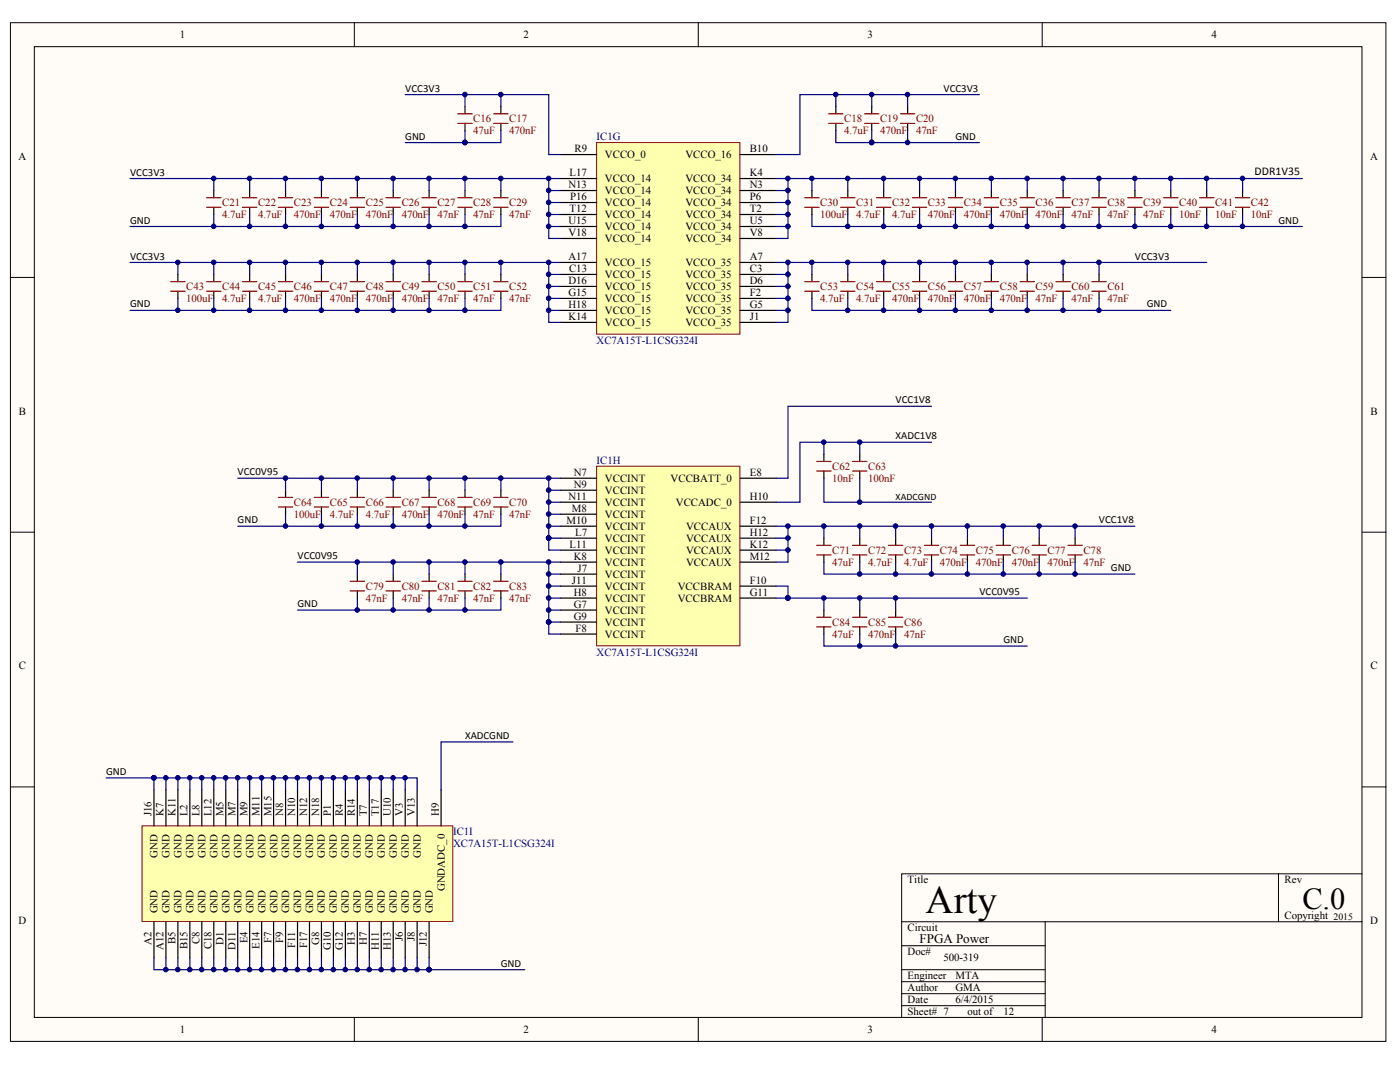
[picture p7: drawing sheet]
<svg xmlns="http://www.w3.org/2000/svg" width="267mm" height="203mm" viewBox="0 0 267 203" stroke-linecap="round" stroke-linejoin="round" font-family="sans-serif">
<defs><g id="words">
<text font-size="7.4" x="176.6" y="174.1">Arty</text>
<text font-size="5.8" x="248.4" y="173.3">C.0</text>
<text font-size="2.5" x="175.4" y="179.8">FPGA Power</text>
<text font-size="2.2" x="239.3" y="33.4">DDR1V35</text>
<g font-size="2.1">
<text x="34.3" y="7.3">1</text>
<text x="99.9" y="7.3">2</text>
<text x="165.5" y="7.3">3</text>
<text x="231.1" y="7.3">4</text>
<text x="77.3" y="17.5">VCC3V3</text>
<text x="180" y="17.5">VCC3V3</text>
<text x="77.3" y="26.6">GND</text>
<text x="109.6" y="29">R9</text>
<text x="143" y="29">B10</text>
<text x="182.3" y="26.6">GND</text>
<text x="3.5" y="30.4">A</text>
<text x="24.8" y="33.5">VCC3V3</text>
<text x="108.4" y="35.9">N13</text>
<text x="108.6" y="33.6">L17</text>
<text x="115.4" y="30.2">VCCO_0</text>
<text x="115.4" y="34.7">VCCO_14</text>
<text x="130.8" y="30.2">VCCO_16</text>
<text x="130.8" y="34.7">VCCO_34</text>
<text x="143" y="33.6">K4</text>
<text x="143" y="35.9">N3</text>
<text x="261.4" y="30.4">A</text>
<text x="108.6" y="40.4">T12</text>
<text x="108.8" y="38.2">P16</text>
<text x="115.4" y="37">VCCO_14</text>
<text x="115.4" y="39.3">VCCO_14</text>
<text x="115.4" y="41.6">VCCO_14</text>
<text x="130.8" y="37">VCCO_34</text>
<text x="130.8" y="39.3">VCCO_34</text>
<text x="130.8" y="41.6">VCCO_34</text>
<text x="143" y="38.2">P6</text>
<text x="143" y="40.4">T2</text>
<text x="24.8" y="42.6">GND</text>
<text x="108.4" y="42.7">U15</text>
<text x="108.4" y="45">V18</text>
<text x="115.4" y="43.9">VCCO_14</text>
<text x="115.4" y="46.1">VCCO_14</text>
<text x="130.8" y="43.9">VCCO_34</text>
<text x="130.8" y="46.1">VCCO_34</text>
<text x="143" y="42.7">U5</text>
<text x="143" y="45">V8</text>
<text x="243.9" y="42.6">GND</text>
<text x="24.8" y="49.5">VCC3V3</text>
<text x="108.4" y="49.6">A17</text>
<text x="108.6" y="51.8">C13</text>
<text x="115.4" y="50.7">VCCO_15</text>
<text x="115.4" y="53">VCCO_15</text>
<text x="130.8" y="50.7">VCCO_35</text>
<text x="130.8" y="53">VCCO_35</text>
<text x="143" y="49.6">A7</text>
<text x="143" y="51.8">C3</text>
<text x="216.5" y="49.5">VCC3V3</text>
<text x="24.8" y="58.6">GND</text>
<text x="108.4" y="54.1">D16</text>
<text x="108.4" y="56.5">G15</text>
<text x="108.4" y="58.7">H18</text>
<text x="115.4" y="55.3">VCCO_15</text>
<text x="115.4" y="57.6">VCCO_15</text>
<text x="115.4" y="59.9">VCCO_15</text>
<text x="130.8" y="55.3">VCCO_35</text>
<text x="130.8" y="57.6">VCCO_35</text>
<text x="130.8" y="59.9">VCCO_35</text>
<text x="143" y="54.1">D6</text>
<text x="143" y="56.5">F2</text>
<text x="143" y="58.7">G5</text>
<text x="218.8" y="58.6">GND</text>
<text x="108.4" y="61">K14</text>
<text x="115.4" y="62.2">VCCO_15</text>
<text x="130.8" y="62.2">VCCO_35</text>
<text x="143" y="61">J1</text>
<text x="170.8" y="76.9">VCC1V8</text>
<text x="3.6" y="79">B</text>
<text x="170.8" y="83.8">XADC1V8</text>
<text x="261.4" y="79">B</text>
<text x="45.3" y="90.6">VCC0V95</text>
<text x="108.4" y="95.3">N11</text>
<text x="109.4" y="93">N9</text>
<text x="109.4" y="90.7">N7</text>
<text x="115.4" y="94.1">VCCINT</text>
<text x="115.4" y="91.9">VCCINT</text>
<text x="127.9" y="91.9">VCCBATT_0</text>
<text x="143" y="95.3">H10</text>
<text x="143" y="90.7">E8</text>
<text x="45.3" y="99.8">GND</text>
<text x="108.1" y="99.8">M10</text>
<text x="109.1" y="97.6">M8</text>
<text x="115.4" y="101">VCCINT</text>
<text x="115.4" y="98.7">VCCINT</text>
<text x="115.4" y="96.4">VCCINT</text>
<text x="128.9" y="96.4">VCCADC_0</text>
<text x="130.9" y="101">VCCAUX</text>
<text x="143" y="99.8">F12</text>
<text x="209.6" y="99.8">VCC1V8</text>
<text x="56.8" y="106.6">VCC0V95</text>
<text x="108.6" y="104.4">L11</text>
<text x="109.4" y="106.7">K8</text>
<text x="109.7" y="102.1">L7</text>
<text x="115.4" y="107.8">VCCINT</text>
<text x="115.4" y="105.6">VCCINT</text>
<text x="115.4" y="103.3">VCCINT</text>
<text x="130.9" y="103.3">VCCAUX</text>
<text x="130.9" y="105.6">VCCAUX</text>
<text x="130.9" y="107.8">VCCAUX</text>
<text x="143" y="102.1">H12</text>
<text x="143" y="104.4">K12</text>
<text x="143" y="106.7">M12</text>
<text x="109.1" y="111.3">J11</text>
<text x="109.4" y="113.6">H8</text>
<text x="110.2" y="109">J7</text>
<text x="115.4" y="112.4">VCCINT</text>
<text x="115.4" y="110.1">VCCINT</text>
<text x="129.3" y="112.4">VCCBRAM</text>
<text x="143" y="111.3">F10</text>
<text x="143" y="113.6">G11</text>
<text x="186.8" y="113.5">VCC0V95</text>
<text x="211.9" y="108.9">GND</text>
<text x="56.8" y="115.7">GND</text>
<text x="109.4" y="118.1">G9</text>
<text x="109.4" y="115.9">G7</text>
<text x="115.4" y="119.3">VCCINT</text>
<text x="115.4" y="117">VCCINT</text>
<text x="115.4" y="114.7">VCCINT</text>
<text x="129.3" y="114.7">VCCBRAM</text>
<text x="109.8" y="120.4">F8</text>
<text x="115.4" y="121.6">VCCINT</text>
<text x="191.4" y="122.6">GND</text>
<text x="3.6" y="127.6">C</text>
<text x="261.4" y="127.6">C</text>
<text x="88.7" y="140.9">XADCGND</text>
<text x="20.3" y="147.7">GND</text>
<text x="28.9" y="155.6" transform="rotate(-90 28.9 155.6)">J16</text>
<text x="31.2" y="155.6" transform="rotate(-90 31.2 155.6)">K7</text>
<text x="33.5" y="155.6" transform="rotate(-90 33.5 155.6)">K11</text>
<text x="35.8" y="155.6" transform="rotate(-90 35.8 155.6)">L2</text>
<text x="38.1" y="155.6" transform="rotate(-90 38.1 155.6)">L8</text>
<text x="40.3" y="155.6" transform="rotate(-90 40.3 155.6)">L12</text>
<text x="42.6" y="155.6" transform="rotate(-90 42.6 155.6)">M5</text>
<text x="44.9" y="155.6" transform="rotate(-90 44.9 155.6)">M7</text>
<text x="47.2" y="155.6" transform="rotate(-90 47.2 155.6)">M9</text>
<text x="49.5" y="155.6" transform="rotate(-90 49.5 155.6)">M11</text>
<text x="51.8" y="155.6" transform="rotate(-90 51.8 155.6)">M15</text>
<text x="54" y="155.6" transform="rotate(-90 54 155.6)">N8</text>
<text x="56.3" y="155.6" transform="rotate(-90 56.3 155.6)">N10</text>
<text x="58.6" y="155.6" transform="rotate(-90 58.6 155.6)">N12</text>
<text x="60.9" y="155.6" transform="rotate(-90 60.9 155.6)">N18</text>
<text x="63.1" y="155.6" transform="rotate(-90 63.1 155.6)">P1</text>
<text x="65.4" y="155.6" transform="rotate(-90 65.4 155.6)">R4</text>
<text x="67.7" y="155.6" transform="rotate(-90 67.7 155.6)">R14</text>
<text x="70" y="155.6" transform="rotate(-90 70 155.6)">T7</text>
<text x="72.3" y="155.6" transform="rotate(-90 72.3 155.6)">T17</text>
<text x="74.6" y="155.6" transform="rotate(-90 74.6 155.6)">U10</text>
<text x="76.8" y="155.6" transform="rotate(-90 76.8 155.6)">V3</text>
<text x="79.1" y="155.6" transform="rotate(-90 79.1 155.6)">V13</text>
<text x="83.7" y="155.6" transform="rotate(-90 83.7 155.6)">H9</text>
<text x="30.1" y="163.5" transform="rotate(-90 30.1 163.5)">GND</text>
<text x="32.4" y="163.5" transform="rotate(-90 32.4 163.5)">GND</text>
<text x="34.6" y="163.5" transform="rotate(-90 34.6 163.5)">GND</text>
<text x="36.9" y="163.5" transform="rotate(-90 36.9 163.5)">GND</text>
<text x="39.2" y="163.5" transform="rotate(-90 39.2 163.5)">GND</text>
<text x="41.5" y="163.5" transform="rotate(-90 41.5 163.5)">GND</text>
<text x="43.8" y="163.5" transform="rotate(-90 43.8 163.5)">GND</text>
<text x="46.1" y="163.5" transform="rotate(-90 46.1 163.5)">GND</text>
<text x="48.3" y="163.5" transform="rotate(-90 48.3 163.5)">GND</text>
<text x="50.6" y="163.5" transform="rotate(-90 50.6 163.5)">GND</text>
<text x="52.9" y="163.5" transform="rotate(-90 52.9 163.5)">GND</text>
<text x="55.2" y="163.5" transform="rotate(-90 55.2 163.5)">GND</text>
<text x="57.4" y="163.5" transform="rotate(-90 57.4 163.5)">GND</text>
<text x="59.7" y="163.5" transform="rotate(-90 59.7 163.5)">GND</text>
<text x="62" y="163.5" transform="rotate(-90 62 163.5)">GND</text>
<text x="64.3" y="163.5" transform="rotate(-90 64.3 163.5)">GND</text>
<text x="66.6" y="163.5" transform="rotate(-90 66.6 163.5)">GND</text>
<text x="68.8" y="163.5" transform="rotate(-90 68.8 163.5)">GND</text>
<text x="71.1" y="163.5" transform="rotate(-90 71.1 163.5)">GND</text>
<text x="73.4" y="163.5" transform="rotate(-90 73.4 163.5)">GND</text>
<text x="75.7" y="163.5" transform="rotate(-90 75.7 163.5)">GND</text>
<text x="78" y="163.5" transform="rotate(-90 78 163.5)">GND</text>
<text x="80.3" y="163.5" transform="rotate(-90 80.3 163.5)">GND</text>
<text x="84.8" y="169.9" transform="rotate(-90 84.8 169.9)">GNDADC_0</text>
<text x="173.1" y="168.4">Title</text>
<text x="245" y="168.4">Rev</text>
<text x="3.5" y="176.1">D</text>
<text x="30.1" y="174.1" transform="rotate(-90 30.1 174.1)">GND</text>
<text x="32.4" y="174.1" transform="rotate(-90 32.4 174.1)">GND</text>
<text x="33.5" y="179.9" transform="rotate(-90 33.5 179.9)">B5</text>
<text x="34.6" y="174.1" transform="rotate(-90 34.6 174.1)">GND</text>
<text x="36.9" y="174.1" transform="rotate(-90 36.9 174.1)">GND</text>
<text x="38.1" y="179.9" transform="rotate(-90 38.1 179.9)">C8</text>
<text x="39.2" y="174.1" transform="rotate(-90 39.2 174.1)">GND</text>
<text x="41.5" y="174.1" transform="rotate(-90 41.5 174.1)">GND</text>
<text x="43.8" y="174.1" transform="rotate(-90 43.8 174.1)">GND</text>
<text x="46.1" y="174.1" transform="rotate(-90 46.1 174.1)">GND</text>
<text x="47.2" y="179.8" transform="rotate(-90 47.2 179.8)">E4</text>
<text x="48.3" y="174.1" transform="rotate(-90 48.3 174.1)">GND</text>
<text x="50.6" y="174.1" transform="rotate(-90 50.6 174.1)">GND</text>
<text x="51.8" y="179.7" transform="rotate(-90 51.8 179.7)">F7</text>
<text x="52.9" y="174.1" transform="rotate(-90 52.9 174.1)">GND</text>
<text x="54" y="179.7" transform="rotate(-90 54 179.7)">F9</text>
<text x="55.2" y="174.1" transform="rotate(-90 55.2 174.1)">GND</text>
<text x="57.4" y="174.1" transform="rotate(-90 57.4 174.1)">GND</text>
<text x="59.7" y="174.1" transform="rotate(-90 59.7 174.1)">GND</text>
<text x="62" y="174.1" transform="rotate(-90 62 174.1)">GND</text>
<text x="64.3" y="174.1" transform="rotate(-90 64.3 174.1)">GND</text>
<text x="66.6" y="174.1" transform="rotate(-90 66.6 174.1)">GND</text>
<text x="68.8" y="174.1" transform="rotate(-90 68.8 174.1)">GND</text>
<text x="71.1" y="174.1" transform="rotate(-90 71.1 174.1)">GND</text>
<text x="73.4" y="174.1" transform="rotate(-90 73.4 174.1)">GND</text>
<text x="75.7" y="174.1" transform="rotate(-90 75.7 174.1)">GND</text>
<text x="76.8" y="179.4" transform="rotate(-90 76.8 179.4)">J6</text>
<text x="78" y="174.1" transform="rotate(-90 78 174.1)">GND</text>
<text x="79.1" y="179.4" transform="rotate(-90 79.1 179.4)">J8</text>
<text x="80.3" y="174.1" transform="rotate(-90 80.3 174.1)">GND</text>
<text x="82.5" y="174.1" transform="rotate(-90 82.5 174.1)">GND</text>
<text x="173.1" y="177.6">Circuit</text>
<text x="245" y="175.3">Copyright 2015</text>
<text x="261.4" y="176.1">D</text>
<text x="28.9" y="180" transform="rotate(-90 28.9 180)">A2</text>
<text x="31.2" y="181.1" transform="rotate(-90 31.2 181.1)">A12</text>
<text x="35.8" y="181" transform="rotate(-90 35.8 181)">B15</text>
<text x="40.3" y="181" transform="rotate(-90 40.3 181)">C18</text>
<text x="42.6" y="180" transform="rotate(-90 42.6 180)">D1</text>
<text x="44.9" y="181.1" transform="rotate(-90 44.9 181.1)">D11</text>
<text x="49.5" y="180.9" transform="rotate(-90 49.5 180.9)">E14</text>
<text x="56.3" y="180.7" transform="rotate(-90 56.3 180.7)">F11</text>
<text x="58.6" y="180.7" transform="rotate(-90 58.6 180.7)">F17</text>
<text x="60.9" y="180" transform="rotate(-90 60.9 180)">G8</text>
<text x="63.1" y="181.1" transform="rotate(-90 63.1 181.1)">G10</text>
<text x="65.4" y="181.1" transform="rotate(-90 65.4 181.1)">G12</text>
<text x="67.7" y="180" transform="rotate(-90 67.7 180)">H3</text>
<text x="70" y="180" transform="rotate(-90 70 180)">H7</text>
<text x="72.3" y="181.1" transform="rotate(-90 72.3 181.1)">H11</text>
<text x="74.6" y="181.1" transform="rotate(-90 74.6 181.1)">H13</text>
<text x="81.4" y="180.4" transform="rotate(-90 81.4 180.4)">J12</text>
<text x="95.5" y="184.3">GND</text>
<text x="173.1" y="182.1">Doc#</text>
<text x="180" y="183.3">500-319</text>
<text x="173.1" y="186.7">Engineer</text>
<text x="173.1" y="189">Author</text>
<text x="173.1" y="191.2">Date</text>
<text x="182.3" y="189">GMA</text>
<text x="182.3" y="186.7">MTA</text>
<text x="182.3" y="191.2">6/4/2015</text>
<text x="34.3" y="197">1</text>
<text x="99.9" y="197">2</text>
<text x="165.5" y="197">3</text>
<text x="173.1" y="193.5">Sheet# 7</text>
<text x="184.5" y="193.5">out of</text>
<text x="191.4" y="193.5">12</text>
<text x="231.1" y="197">4</text>
</g>
<g font-size="2.1" fill="#800000">
<text x="90.3" y="23.3">C16</text>
<text x="97.1" y="23.3">C17</text>
<text x="161" y="23.3">C18</text>
<text x="167.9" y="23.3">C19</text>
<text x="174.7" y="23.3">C20</text>
<text x="90.3" y="25.6">47uF</text>
<text x="97.1" y="25.6">470nF</text>
<text x="161" y="25.6">4.7uF</text>
<text x="167.9" y="25.6">470nF</text>
<text x="174.7" y="25.6">47nF</text>
<text x="42.4" y="41.6">4.7uF</text>
<text x="42.4" y="39.3">C21</text>
<text x="49.2" y="41.6">4.7uF</text>
<text x="49.2" y="39.3">C22</text>
<text x="56.1" y="41.6">470nF</text>
<text x="56.1" y="39.3">C23</text>
<text x="62.9" y="41.6">470nF</text>
<text x="62.9" y="39.3">C24</text>
<text x="69.8" y="41.6">470nF</text>
<text x="69.8" y="39.3">C25</text>
<text x="76.6" y="41.6">470nF</text>
<text x="76.6" y="39.3">C26</text>
<text x="83.4" y="41.6">47nF</text>
<text x="83.4" y="39.3">C27</text>
<text x="90.3" y="41.6">47nF</text>
<text x="90.3" y="39.3">C28</text>
<text x="97.1" y="41.6">47nF</text>
<text x="97.1" y="39.3">C29</text>
<text x="156.5" y="41.6">100uF</text>
<text x="156.5" y="39.3">C30</text>
<text x="163.3" y="41.6">4.7uF</text>
<text x="163.3" y="39.3">C31</text>
<text x="170.2" y="41.6">4.7uF</text>
<text x="170.2" y="39.3">C32</text>
<text x="177" y="41.6">470nF</text>
<text x="177" y="39.3">C33</text>
<text x="183.9" y="41.6">470nF</text>
<text x="183.9" y="39.3">C34</text>
<text x="190.7" y="41.6">470nF</text>
<text x="190.7" y="39.3">C35</text>
<text x="197.5" y="41.6">470nF</text>
<text x="197.5" y="39.3">C36</text>
<text x="204.4" y="41.6">47nF</text>
<text x="204.4" y="39.3">C37</text>
<text x="211.2" y="41.6">47nF</text>
<text x="211.2" y="39.3">C38</text>
<text x="218.1" y="41.6">47nF</text>
<text x="218.1" y="39.3">C39</text>
<text x="224.9" y="41.6">10nF</text>
<text x="224.9" y="39.3">C40</text>
<text x="231.8" y="41.6">10nF</text>
<text x="231.8" y="39.3">C41</text>
<text x="238.6" y="41.6">10nF</text>
<text x="238.6" y="39.3">C42</text>
<text x="35.5" y="57.6">100uF</text>
<text x="35.5" y="55.3">C43</text>
<text x="42.4" y="57.6">4.7uF</text>
<text x="42.4" y="55.3">C44</text>
<text x="49.2" y="57.6">4.7uF</text>
<text x="49.2" y="55.3">C45</text>
<text x="56.1" y="57.6">470nF</text>
<text x="56.1" y="55.3">C46</text>
<text x="62.9" y="57.6">470nF</text>
<text x="62.9" y="55.3">C47</text>
<text x="69.8" y="57.6">470nF</text>
<text x="69.8" y="55.3">C48</text>
<text x="76.6" y="57.6">470nF</text>
<text x="76.6" y="55.3">C49</text>
<text x="83.4" y="57.6">47nF</text>
<text x="83.4" y="55.3">C50</text>
<text x="90.3" y="57.6">47nF</text>
<text x="90.3" y="55.3">C51</text>
<text x="97.1" y="57.6">47nF</text>
<text x="97.1" y="55.3">C52</text>
<text x="156.5" y="57.6">4.7uF</text>
<text x="156.5" y="55.3">C53</text>
<text x="163.3" y="57.6">4.7uF</text>
<text x="163.3" y="55.3">C54</text>
<text x="170.2" y="57.6">470nF</text>
<text x="170.2" y="55.3">C55</text>
<text x="177" y="57.6">470nF</text>
<text x="177" y="55.3">C56</text>
<text x="183.9" y="57.6">470nF</text>
<text x="183.9" y="55.3">C57</text>
<text x="190.7" y="57.6">470nF</text>
<text x="190.7" y="55.3">C58</text>
<text x="197.5" y="57.6">47nF</text>
<text x="197.5" y="55.3">C59</text>
<text x="204.4" y="57.6">47nF</text>
<text x="204.4" y="55.3">C60</text>
<text x="211.2" y="57.6">47nF</text>
<text x="211.2" y="55.3">C61</text>
<text x="158.7" y="89.6">C62</text>
<text x="165.6" y="89.6">C63</text>
<text x="158.7" y="91.9">10nF</text>
<text x="165.6" y="91.9">100nF</text>
<text x="56.1" y="98.7">100uF</text>
<text x="56.1" y="96.4">C64</text>
<text x="62.9" y="98.7">4.7uF</text>
<text x="62.9" y="96.4">C65</text>
<text x="69.8" y="98.7">4.7uF</text>
<text x="69.8" y="96.4">C66</text>
<text x="76.6" y="98.7">470nF</text>
<text x="76.6" y="96.4">C67</text>
<text x="83.4" y="98.7">470nF</text>
<text x="83.4" y="96.4">C68</text>
<text x="90.3" y="98.7">47nF</text>
<text x="90.3" y="96.4">C69</text>
<text x="97.1" y="98.7">47nF</text>
<text x="97.1" y="96.4">C70</text>
<text x="158.7" y="107.8">47uF</text>
<text x="158.7" y="105.6">C71</text>
<text x="165.6" y="107.8">4.7uF</text>
<text x="165.6" y="105.6">C72</text>
<text x="172.4" y="107.8">4.7uF</text>
<text x="172.4" y="105.6">C73</text>
<text x="179.3" y="107.8">470nF</text>
<text x="179.3" y="105.6">C74</text>
<text x="186.2" y="107.8">470nF</text>
<text x="186.2" y="105.6">C75</text>
<text x="193" y="107.8">470nF</text>
<text x="193" y="105.6">C76</text>
<text x="199.8" y="107.8">470nF</text>
<text x="199.8" y="105.6">C77</text>
<text x="206.7" y="107.8">47nF</text>
<text x="206.7" y="105.6">C78</text>
<text x="69.8" y="112.4">C79</text>
<text x="76.6" y="112.4">C80</text>
<text x="83.4" y="112.4">C81</text>
<text x="90.3" y="112.4">C82</text>
<text x="97.1" y="112.4">C83</text>
<text x="69.8" y="114.7">47nF</text>
<text x="76.6" y="114.7">47nF</text>
<text x="83.4" y="114.7">47nF</text>
<text x="90.3" y="114.7">47nF</text>
<text x="97.1" y="114.7">47nF</text>
<text x="158.7" y="119.3">C84</text>
<text x="165.6" y="119.3">C85</text>
<text x="172.4" y="119.3">C86</text>
<text x="158.7" y="121.6">47uF</text>
<text x="165.6" y="121.6">470nF</text>
<text x="172.4" y="121.6">47nF</text>
</g>
<g font-size="2.1" fill="#000080">
<text x="113.8" y="26.8">IC1G</text>
<text x="113.8" y="65.6">XC7A15T-L1CSG324I</text>
<text x="113.8" y="88.4">IC1H</text>
<text x="113.8" y="125">XC7A15T-L1CSG324I</text>
<text x="86.4" y="159.3">IC1I</text>
<text x="86.4" y="161.5">XC7A15T-L1CSG324I</text>
</g>
<text font-size="1.9" x="170.8" y="95.2">XADCGND</text>
</g></defs>
<g fill="#fffcf8" stroke="#000" stroke-width=".19">
<path d="M2 4.3h262.4v194.2h-262.4z"/>
<path d="M6.6 8.9h253.2v185h-253.2z"/>
</g>
<g fill="none" stroke="#000" stroke-width=".19">
<path d="M67.6 4.3v4.6M133.2 4.3v4.6M198.8 4.3v4.6M2 52.9h4.6M259.8 52.9h4.6M2 101.4h4.6M259.8 101.4h4.6M2 150h4.6M259.8 150h4.6M172 175.7h87.8M199.4 175.7v18.3M243.9 166.6v9.1"/>
<path d="M259.8 166.6h-87.8v27.4M67.6 194v4.6M133.2 194v4.6M172 189.4h27.4M172 191.7h27.4M172 180.3h27.4M172 187.1h27.4M172 184.8h27.4M198.8 194v4.6"/>
</g>
<path d="M113.8 27.2h27.3v36.5h-27.3z" fill="#ffffb0" stroke="#800000" stroke-width=".19"/>
<g fill="none" stroke="#000" stroke-width=".23">
<path d="M107 29.5h6.8M107 34h6.8M107 36.3h6.8M107 38.6h6.8M141.2 29.5h6.8M141.2 34h6.8M141.2 36.3h6.8M141.2 38.6h6.8M107 40.9h6.8M107 43.2h6.8M107 45.5h6.8M107 50h6.8"/>
<path d="M107 52.3h6.8M107 54.6h6.8M107 56.9h6.8M107 59.2h6.8M141.2 40.9h6.8M141.2 43.2h6.8M141.2 45.5h6.8M141.2 50h6.8M141.2 52.3h6.8M141.2 54.6h6.8M141.2 56.9h6.8M141.2 59.2h6.8"/>
<path d="M107 61.5h6.8M141.2 61.5h6.8"/>
</g>
<path d="M113.8 88.9h27.3v34.2h-27.3z" fill="#ffffb0" stroke="#800000" stroke-width=".19"/>
<g fill="none" stroke="#000" stroke-width=".23">
<path d="M107 98h6.8M107 95.7h6.8M107 93.4h6.8M107 91.2h6.8M141.2 95.7h6.8M141.2 91.2h6.8M107 118.6h6.8M107 116.3h6.8M107 114h6.8M107 111.7h6.8M107 109.4h6.8M107 107.2h6.8"/>
<path d="M107 104.9h6.8M107 102.6h6.8M107 100.3h6.8M141.2 114h6.8M141.2 111.7h6.8M141.2 107.2h6.8M141.2 104.9h6.8M141.2 102.6h6.8M141.2 100.3h6.8M107 120.9h6.8"/>
</g>
<path d="M27.1 157.4h59.3v18.3h-59.3z" fill="#ffffb0" stroke="#800000" stroke-width=".19"/>
<g fill="none" stroke="#000" stroke-width=".23">
<path d="M40.8 36.3v1.4M40.8 39.5v1.4M47.6 36.3v1.4M47.6 39.5v1.4M54.5 36.3v1.4M54.5 39.5v1.4M61.3 36.3v1.4M61.3 39.5v1.4M68.2 36.3v1.4M68.2 39.5v1.4M75 36.3v1.4M75 39.5v1.4"/>
<path d="M81.9 36.3v1.4M81.9 39.5v1.4M88.7 20.3v1.4M88.7 23.5v1.4M88.7 36.3v1.4M88.7 39.5v1.4M95.5 20.3v1.4M95.5 23.5v1.4M95.5 36.3v1.4M95.5 39.5v1.4M154.9 36.3v1.4M154.9 39.5v1.4"/>
<path d="M159.4 20.3v1.4M159.4 23.5v1.4M161.7 36.3v1.4M161.7 39.5v1.4M166.3 20.3v1.4M166.3 23.5v1.4M168.6 36.3v1.4M168.6 39.5v1.4M173.1 20.3v1.4M173.1 23.5v1.4M175.4 36.3v1.4M175.4 39.5v1.4"/>
<path d="M182.3 36.3v1.4M182.3 39.5v1.4M189.1 36.3v1.4M189.1 39.5v1.4M196 36.3v1.4M196 39.5v1.4M202.8 36.3v1.4M202.8 39.5v1.4M209.6 36.3v1.4M209.6 39.5v1.4M216.5 36.3v1.4M216.5 39.5v1.4"/>
<path d="M223.3 36.3v1.4M223.3 39.5v1.4M230.2 36.3v1.4M230.2 39.5v1.4M237 36.3v1.4M237 39.5v1.4M33.9 52.3v1.4M33.9 55.5v1.4M40.8 52.3v1.4M40.8 55.5v1.4M47.6 52.3v1.4M47.6 55.5v1.4"/>
<path d="M54.5 52.3v1.4M54.5 55.5v1.4M61.3 52.3v1.4M61.3 55.5v1.4M68.2 52.3v1.4M68.2 55.5v1.4M75 52.3v1.4M75 55.5v1.4M81.9 52.3v1.4M81.9 55.5v1.4M88.7 52.3v1.4M88.7 55.5v1.4"/>
<path d="M95.5 52.3v1.4M95.5 55.5v1.4M154.9 52.3v1.4M154.9 55.5v1.4M161.7 52.3v1.4M161.7 55.5v1.4M168.6 52.3v1.4M168.6 55.5v1.4M175.4 52.3v1.4M175.4 55.5v1.4M182.3 52.3v1.4M182.3 55.5v1.4"/>
<path d="M189.1 52.3v1.4M189.1 55.5v1.4M196 52.3v1.4M196 55.5v1.4M202.8 52.3v1.4M202.8 55.5v1.4M209.6 52.3v1.4M209.6 55.5v1.4M54.5 93.4v1.4M54.5 96.6v1.4M61.3 93.4v1.4M61.3 96.6v1.4"/>
<path d="M68.2 93.4v1.4M68.2 96.6v1.4M75 93.4v1.4M75 96.6v1.4M81.9 93.4v1.4M81.9 96.6v1.4M88.7 93.4v1.4M88.7 96.6v1.4M95.5 93.4v1.4M95.5 96.6v1.4M157.2 86.6v1.4M157.2 89.8v1.4"/>
<path d="M164 86.6v1.4M164 89.8v1.4M68.2 109.4v1.4M68.2 112.6v1.4M75 109.4v1.4M75 112.6v1.4M81.9 109.4v1.4M81.9 112.6v1.4M88.7 109.4v1.4M88.7 112.6v1.4M95.5 109.4v1.4M95.5 112.6v1.4"/>
<path d="M157.2 102.6v1.4M157.2 105.8v1.4M157.2 116.3v1.4M157.2 119.5v1.4M164 102.6v1.4M164 105.8v1.4M164 116.3v1.4M164 119.5v1.4M170.8 102.6v1.4M170.8 105.8v1.4M170.8 116.3v1.4M170.8 119.5v1.4"/>
<path d="M177.7 102.6v1.4M177.7 105.8v1.4M184.5 102.6v1.4M184.5 105.8v1.4M191.4 102.6v1.4M191.4 105.8v1.4M198.2 102.6v1.4M198.2 105.8v1.4M205.1 102.6v1.4M205.1 105.8v1.4M29.4 150.6v6.8M31.7 150.6v6.8"/>
<path d="M33.9 150.6v6.8M36.2 150.6v6.8M38.5 150.6v6.8M40.8 150.6v6.8M43.1 150.6v6.8M45.3 150.6v6.8M47.6 150.6v6.8M49.9 150.6v6.8M52.2 150.6v6.8M54.5 150.6v6.8M56.8 150.6v6.8M59 150.6v6.8"/>
<path d="M61.3 150.6v6.8M63.6 150.6v6.8M65.9 150.6v6.8M68.2 150.6v6.8M70.4 150.6v6.8M72.7 150.6v6.8M75 150.6v6.8M77.3 150.6v6.8M79.6 150.6v6.8M84.1 150.6v6.8M29.4 175.7v6.9M31.7 175.7v6.9"/>
<path d="M33.9 175.7v6.9M36.2 175.7v6.9M38.5 175.7v6.9M40.8 175.7v6.9M43.1 175.7v6.9M45.3 175.7v6.9M47.6 175.7v6.9M49.9 175.7v6.9M52.2 175.7v6.9M54.5 175.7v6.9M56.8 175.7v6.9M59 175.7v6.9"/>
<path d="M61.3 175.7v6.9M63.6 175.7v6.9M65.9 175.7v6.9M68.2 175.7v6.9M70.4 175.7v6.9M72.7 175.7v6.9M75 175.7v6.9M77.3 175.7v6.9M79.6 175.7v6.9M81.9 175.7v6.9"/>
</g>
<g fill="none" stroke="#000080" stroke-width=".23">
<path d="M77.3 18h27.4v11.5h2.3M88.7 18v2.3M95.5 18v2.3M159.4 18v2.3M166.3 18v2.3M173.1 18v2.3M186.8 18h-34.2v11.5h-4.6M24.8 34h82.2M40.8 34v2.3M47.6 34v2.3M54.5 34v2.3M61.3 34v2.3"/>
<path d="M68.2 34v2.3M75 34v2.3M77.3 27.2h11.4M81.9 34v2.3M88.7 24.9v2.3M88.7 34v2.3M95.5 24.9v2.3h-6.8M95.5 34v2.3M104.7 34v11.5h2.3M104.7 38.6h2.3M104.7 36.3h2.3M148 34h100.4"/>
<path d="M148 38.6h2.3M148 36.3h2.3M150.3 34v11.5h-2.3M154.9 34v2.3M159.4 24.9v2.3h6.9M161.7 34v2.3M166.3 24.9v2.3M166.3 27.2h20.5M168.6 34v2.3M173.1 24.9v2.3M175.4 34v2.3M182.3 34v2.3"/>
<path d="M189.1 34v2.3M196 34v2.3M202.8 34v2.3M209.6 34v2.3M216.5 34v2.3M223.3 34v2.3M230.2 34v2.3M237 34v2.3M24.8 50h82.2M33.9 50v2.3M33.9 56.9v2.3M40.8 40.9v2.3"/>
<path d="M40.8 50v2.3M40.8 56.9v2.3M47.6 40.9v2.3M47.6 50v2.3M47.6 56.9v2.3M54.5 40.9v2.3M54.5 50v2.3M54.5 56.9v2.3M61.3 40.9v2.3M61.3 50v2.3M61.3 56.9v2.3M68.2 40.9v2.3"/>
<path d="M68.2 50v2.3M68.2 56.9v2.3M75 40.9v2.3M75 50v2.3M75 56.9v2.3M81.9 40.9v2.3M81.9 50v2.3M81.9 56.9v2.3M88.7 40.9v2.3M88.7 50v2.3M88.7 56.9v2.3M95.5 40.9v2.3h-70.7"/>
<path d="M95.5 56.9v2.3h-70.7M95.5 50v2.3M104.7 50v11.5h2.3M104.7 43.2h2.3M104.7 40.9h2.3M104.7 59.2h2.3M104.7 56.9h2.3M104.7 54.6h2.3M104.7 52.3h2.3M148 43.2h2.3M148 40.9h2.3M148 50h82.2"/>
<path d="M148 59.2h2.3M148 56.9h2.3M148 54.6h2.3M148 52.3h2.3M150.3 50v11.5h-2.3M154.9 56.9v2.3h68.4M154.9 40.9v2.3h93.5M154.9 50v2.3M161.7 40.9v2.3M161.7 50v2.3M161.7 56.9v2.3M168.6 40.9v2.3"/>
<path d="M168.6 50v2.3M168.6 56.9v2.3M175.4 40.9v2.3M175.4 50v2.3M175.4 56.9v2.3M182.3 40.9v2.3M182.3 50v2.3M182.3 56.9v2.3M189.1 40.9v2.3M189.1 50v2.3M189.1 56.9v2.3M196 40.9v2.3"/>
<path d="M196 50v2.3M196 56.9v2.3M202.8 40.9v2.3M202.8 50v2.3M202.8 56.9v2.3M209.6 40.9v2.3M209.6 50v2.3M209.6 56.9v2.3M216.5 40.9v2.3M223.3 40.9v2.3M230.2 40.9v2.3M237 40.9v2.3"/>
<path d="M177.7 77.4h-27.4v13.8h-2.3M45.3 91.2h61.7M54.5 91.2v2.2M54.5 98v2.3M61.3 91.2v2.2M61.3 98v2.3M68.2 91.2v2.2M68.2 98v2.3M75 91.2v2.2M75 98v2.3M81.9 91.2v2.2M81.9 98v2.3"/>
<path d="M88.7 91.2v2.2M88.7 98v2.3M95.5 98v2.3h-50.2M95.5 91.2v2.2M104.7 98h2.3M104.7 95.7h2.3M104.7 93.4h2.3M104.7 91.2v11.4M157.2 91.2v4.5h20.5M157.2 84.3v2.3M164 84.3v2.3M164 91.2v4.5"/>
<path d="M177.7 84.3h-25.1v11.4h-4.6M56.8 107.2h50.2M68.2 107.2v2.2M68.2 114v2.3M75 107.2v2.2M75 114v2.3M81.9 107.2v2.2M81.9 114v2.3M88.7 107.2v2.2M88.7 114v2.3M95.5 114v2.3h-38.7M95.5 107.2v2.2"/>
<path d="M104.7 102.6v2.3h2.3M104.7 118.6v2.3h2.3M104.7 100.3h2.3M104.7 116.3h2.3M104.7 114h2.3M104.7 111.7h2.3M104.7 109.4h2.3M104.7 102.6h2.3M104.7 107.2v11.4M104.7 118.6h2.3M148 111.7h2.3v2.3M148 100.3h68.5"/>
<path d="M148 114h48M148 104.9h2.3M148 102.6h2.3M150.3 100.3v6.9h-2.3M157.2 107.2v2.2h59.3M157.2 100.3v2.3M157.2 114v2.3M164 100.3v2.3M164 107.2v2.2M164 114v2.3M170.8 100.3v2.3M170.8 107.2v2.2"/>
<path d="M170.8 114v2.3M177.7 100.3v2.3M177.7 107.2v2.2M184.5 100.3v2.3M184.5 107.2v2.2M191.4 100.3v2.3M191.4 107.2v2.2M198.2 100.3v2.3M198.2 107.2v2.2M205.1 100.3v2.3M205.1 107.2v2.2M157.2 120.9v2.2h38.8"/>
<path d="M164 120.9v2.2M170.8 120.9v2.2M20.2 148.3h9.2M29.4 148.3h50.2v2.3M29.4 148.3v2.3M31.7 148.3v2.3M33.9 148.3v2.3M36.2 148.3v2.3M38.5 148.3v2.3M40.8 148.3v2.3M43.1 148.3v2.3M45.3 148.3v2.3"/>
<path d="M47.6 148.3v2.3M49.9 148.3v2.3M52.2 148.3v2.3M54.5 148.3v2.3M56.8 148.3v2.3M59 148.3v2.3M61.3 148.3v2.3M63.6 148.3v2.3M65.9 148.3v2.3M68.2 148.3v2.3M70.4 148.3v2.3M72.7 148.3v2.3"/>
<path d="M75 148.3v2.3M77.3 148.3v2.3M97.8 141.4h-13.7v9.2M29.4 182.6v2.2h52.5M31.7 182.6v2.2M33.9 182.6v2.2M36.2 182.6v2.2M38.5 182.6v2.2M40.8 182.6v2.2M43.1 182.6v2.2M45.3 182.6v2.2M47.6 182.6v2.2"/>
<path d="M49.9 182.6v2.2M52.2 182.6v2.2M54.5 182.6v2.2M56.8 182.6v2.2M59 182.6v2.2M61.3 182.6v2.2M63.6 182.6v2.2M65.9 182.6v2.2M68.2 182.6v2.2M70.4 182.6v2.2M72.7 182.6v2.2M75 182.6v2.2"/>
<path d="M77.3 182.6v2.2M79.6 182.6v2.2M81.9 182.6v2.2M81.9 184.8h18.2"/>
</g>
<g fill="#000080" stroke="#000080" stroke-width=".19">
<circle cx="31.6" cy="184.8" r=".43"/>
<circle cx="33.9" cy="184.8" r=".43"/>
<circle cx="36.2" cy="184.8" r=".43"/>
<circle cx="38.5" cy="184.8" r=".43"/>
<circle cx="40.8" cy="184.8" r=".43"/>
<circle cx="43" cy="184.8" r=".43"/>
<circle cx="45.3" cy="184.8" r=".43"/>
<circle cx="47.6" cy="184.8" r=".43"/>
<circle cx="49.9" cy="184.8" r=".43"/>
<circle cx="52.2" cy="184.8" r=".43"/>
<circle cx="54.4" cy="184.8" r=".43"/>
<circle cx="56.7" cy="184.8" r=".43"/>
<circle cx="59" cy="184.8" r=".43"/>
<circle cx="61.3" cy="184.8" r=".43"/>
<circle cx="63.6" cy="184.8" r=".43"/>
<circle cx="65.9" cy="184.8" r=".43"/>
<circle cx="68.1" cy="184.8" r=".43"/>
<circle cx="70.4" cy="184.8" r=".43"/>
<circle cx="72.7" cy="184.8" r=".43"/>
<circle cx="75" cy="184.8" r=".43"/>
<circle cx="77.3" cy="184.8" r=".43"/>
<circle cx="79.5" cy="184.8" r=".43"/>
<circle cx="31.6" cy="148.3" r=".43"/>
<circle cx="33.9" cy="148.3" r=".43"/>
<circle cx="36.2" cy="148.3" r=".43"/>
<circle cx="38.5" cy="148.3" r=".43"/>
<circle cx="40.8" cy="148.3" r=".43"/>
<circle cx="43" cy="148.3" r=".43"/>
<circle cx="45.3" cy="148.3" r=".43"/>
<circle cx="47.6" cy="148.3" r=".43"/>
<circle cx="49.9" cy="148.3" r=".43"/>
<circle cx="52.2" cy="148.3" r=".43"/>
<circle cx="54.4" cy="148.3" r=".43"/>
<circle cx="56.7" cy="148.3" r=".43"/>
<circle cx="59" cy="148.3" r=".43"/>
<circle cx="61.3" cy="148.3" r=".43"/>
<circle cx="63.6" cy="148.3" r=".43"/>
<circle cx="65.9" cy="148.3" r=".43"/>
<circle cx="68.1" cy="148.3" r=".43"/>
<circle cx="70.4" cy="148.3" r=".43"/>
<circle cx="72.7" cy="148.3" r=".43"/>
<circle cx="75" cy="148.3" r=".43"/>
<circle cx="77.3" cy="148.3" r=".43"/>
<circle cx="81.8" cy="184.8" r=".43"/>
<circle cx="104.7" cy="34" r=".43"/>
<circle cx="104.7" cy="43.2" r=".43"/>
<circle cx="104.7" cy="40.9" r=".43"/>
<circle cx="104.7" cy="38.6" r=".43"/>
<circle cx="104.7" cy="36.3" r=".43"/>
<circle cx="104.7" cy="50" r=".43"/>
<circle cx="104.7" cy="59.1" r=".43"/>
<circle cx="104.7" cy="56.9" r=".43"/>
<circle cx="104.7" cy="54.6" r=".43"/>
<circle cx="104.7" cy="52.3" r=".43"/>
<circle cx="150.3" cy="50" r=".43"/>
<circle cx="150.3" cy="59.1" r=".43"/>
<circle cx="150.3" cy="56.9" r=".43"/>
<circle cx="150.3" cy="54.6" r=".43"/>
<circle cx="150.3" cy="52.3" r=".43"/>
<circle cx="150.3" cy="34" r=".43"/>
<circle cx="150.3" cy="43.2" r=".43"/>
<circle cx="150.3" cy="40.9" r=".43"/>
<circle cx="150.3" cy="38.6" r=".43"/>
<circle cx="150.3" cy="36.3" r=".43"/>
<circle cx="104.7" cy="100.3" r=".43"/>
<circle cx="104.7" cy="98" r=".43"/>
<circle cx="104.7" cy="95.7" r=".43"/>
<circle cx="104.7" cy="93.4" r=".43"/>
<circle cx="104.7" cy="116.3" r=".43"/>
<circle cx="104.7" cy="114" r=".43"/>
<circle cx="104.7" cy="111.7" r=".43"/>
<circle cx="104.7" cy="109.4" r=".43"/>
<circle cx="104.7" cy="102.6" r=".43"/>
<circle cx="104.7" cy="118.6" r=".43"/>
<circle cx="150.3" cy="100.3" r=".43"/>
<circle cx="150.3" cy="104.8" r=".43"/>
<circle cx="150.3" cy="102.6" r=".43"/>
<circle cx="150.3" cy="114" r=".43"/>
<circle cx="104.7" cy="91.1" r=".43"/>
<circle cx="104.7" cy="107.1" r=".43"/>
<circle cx="40.8" cy="34" r=".43"/>
<circle cx="47.6" cy="34" r=".43"/>
<circle cx="54.4" cy="34" r=".43"/>
<circle cx="61.3" cy="34" r=".43"/>
<circle cx="68.1" cy="34" r=".43"/>
<circle cx="75" cy="34" r=".43"/>
<circle cx="81.8" cy="34" r=".43"/>
<circle cx="88.7" cy="34" r=".43"/>
<circle cx="95.5" cy="34" r=".43"/>
<circle cx="33.9" cy="50" r=".43"/>
<circle cx="40.8" cy="50" r=".43"/>
<circle cx="47.6" cy="50" r=".43"/>
<circle cx="54.4" cy="50" r=".43"/>
<circle cx="61.3" cy="50" r=".43"/>
<circle cx="68.1" cy="50" r=".43"/>
<circle cx="75" cy="50" r=".43"/>
<circle cx="81.8" cy="50" r=".43"/>
<circle cx="88.7" cy="50" r=".43"/>
<circle cx="95.5" cy="50" r=".43"/>
<circle cx="154.9" cy="34" r=".43"/>
<circle cx="161.7" cy="34" r=".43"/>
<circle cx="168.5" cy="34" r=".43"/>
<circle cx="175.4" cy="34" r=".43"/>
<circle cx="182.2" cy="34" r=".43"/>
<circle cx="189.1" cy="34" r=".43"/>
<circle cx="195.9" cy="34" r=".43"/>
<circle cx="202.8" cy="34" r=".43"/>
<circle cx="209.6" cy="34" r=".43"/>
<circle cx="216.5" cy="34" r=".43"/>
<circle cx="154.9" cy="50" r=".43"/>
<circle cx="161.7" cy="50" r=".43"/>
<circle cx="168.5" cy="50" r=".43"/>
<circle cx="175.4" cy="50" r=".43"/>
<circle cx="182.2" cy="50" r=".43"/>
<circle cx="189.1" cy="50" r=".43"/>
<circle cx="195.9" cy="50" r=".43"/>
<circle cx="202.8" cy="50" r=".43"/>
<circle cx="209.6" cy="50" r=".43"/>
<circle cx="54.4" cy="91.1" r=".43"/>
<circle cx="61.3" cy="91.1" r=".43"/>
<circle cx="68.1" cy="91.1" r=".43"/>
<circle cx="75" cy="91.1" r=".43"/>
<circle cx="81.8" cy="91.1" r=".43"/>
<circle cx="88.7" cy="91.1" r=".43"/>
<circle cx="95.5" cy="91.1" r=".43"/>
<circle cx="68.1" cy="107.1" r=".43"/>
<circle cx="75" cy="107.1" r=".43"/>
<circle cx="81.8" cy="107.1" r=".43"/>
<circle cx="88.7" cy="107.1" r=".43"/>
<circle cx="95.5" cy="107.1" r=".43"/>
<circle cx="157.1" cy="100.3" r=".43"/>
<circle cx="164" cy="100.3" r=".43"/>
<circle cx="191.4" cy="100.3" r=".43"/>
<circle cx="198.2" cy="100.3" r=".43"/>
<circle cx="205.1" cy="100.3" r=".43"/>
<circle cx="157.1" cy="114" r=".43"/>
<circle cx="164" cy="114" r=".43"/>
<circle cx="170.8" cy="114" r=".43"/>
<circle cx="166.3" cy="18" r=".43"/>
<circle cx="173.1" cy="18" r=".43"/>
<circle cx="40.8" cy="43.2" r=".43"/>
<circle cx="47.6" cy="43.2" r=".43"/>
<circle cx="54.4" cy="43.2" r=".43"/>
<circle cx="61.3" cy="43.2" r=".43"/>
<circle cx="68.1" cy="43.2" r=".43"/>
<circle cx="75" cy="43.2" r=".43"/>
<circle cx="81.8" cy="43.2" r=".43"/>
<circle cx="88.7" cy="43.2" r=".43"/>
<circle cx="33.9" cy="59.1" r=".43"/>
<circle cx="40.8" cy="59.1" r=".43"/>
<circle cx="47.6" cy="59.1" r=".43"/>
<circle cx="54.4" cy="59.1" r=".43"/>
<circle cx="61.3" cy="59.1" r=".43"/>
<circle cx="68.1" cy="59.1" r=".43"/>
<circle cx="75" cy="59.1" r=".43"/>
<circle cx="81.8" cy="59.1" r=".43"/>
<circle cx="88.7" cy="59.1" r=".43"/>
<circle cx="209.6" cy="59.1" r=".43"/>
<circle cx="202.8" cy="59.1" r=".43"/>
<circle cx="195.9" cy="59.1" r=".43"/>
<circle cx="189.1" cy="59.1" r=".43"/>
<circle cx="182.2" cy="59.1" r=".43"/>
<circle cx="175.4" cy="59.1" r=".43"/>
<circle cx="168.5" cy="59.1" r=".43"/>
<circle cx="161.7" cy="59.1" r=".43"/>
<circle cx="216.5" cy="43.2" r=".43"/>
<circle cx="209.6" cy="43.2" r=".43"/>
<circle cx="202.8" cy="43.2" r=".43"/>
<circle cx="195.9" cy="43.2" r=".43"/>
<circle cx="189.1" cy="43.2" r=".43"/>
<circle cx="182.2" cy="43.2" r=".43"/>
<circle cx="175.4" cy="43.2" r=".43"/>
<circle cx="168.5" cy="43.2" r=".43"/>
<circle cx="161.7" cy="43.2" r=".43"/>
<circle cx="54.4" cy="100.3" r=".43"/>
<circle cx="61.3" cy="100.3" r=".43"/>
<circle cx="68.1" cy="100.3" r=".43"/>
<circle cx="75" cy="100.3" r=".43"/>
<circle cx="81.8" cy="100.3" r=".43"/>
<circle cx="88.7" cy="100.3" r=".43"/>
<circle cx="68.1" cy="116.3" r=".43"/>
<circle cx="75" cy="116.3" r=".43"/>
<circle cx="81.8" cy="116.3" r=".43"/>
<circle cx="88.7" cy="116.3" r=".43"/>
<circle cx="205.1" cy="109.4" r=".43"/>
<circle cx="198.2" cy="109.4" r=".43"/>
<circle cx="191.4" cy="109.4" r=".43"/>
<circle cx="164" cy="109.4" r=".43"/>
<circle cx="170.8" cy="123.1" r=".43"/>
<circle cx="164" cy="123.1" r=".43"/>
<circle cx="88.7" cy="18" r=".43"/>
<circle cx="88.7" cy="27.2" r=".43"/>
<circle cx="95.5" cy="18" r=".43"/>
<circle cx="166.3" cy="27.2" r=".43"/>
<circle cx="173.1" cy="27.2" r=".43"/>
<circle cx="223.3" cy="34" r=".43"/>
<circle cx="230.2" cy="34" r=".43"/>
<circle cx="237" cy="34" r=".43"/>
<circle cx="223.3" cy="43.2" r=".43"/>
<circle cx="230.2" cy="43.2" r=".43"/>
<circle cx="237" cy="43.2" r=".43"/>
<circle cx="157.1" cy="84.3" r=".43"/>
<circle cx="29.3" cy="148.3" r=".43"/>
<circle cx="170.8" cy="100.3" r=".43"/>
<circle cx="170.8" cy="109.4" r=".43"/>
<circle cx="159.4" cy="18" r=".43"/>
<circle cx="164" cy="84.3" r=".43"/>
<circle cx="164" cy="95.7" r=".43"/>
<circle cx="177.7" cy="100.3" r=".43"/>
<circle cx="184.5" cy="100.3" r=".43"/>
<circle cx="177.7" cy="109.4" r=".43"/>
<circle cx="184.5" cy="109.4" r=".43"/>
</g>
<g fill="none" stroke="#800000" stroke-width=".23">
<path d="M39.4 37.7h2.7M39.4 39.5h2.7M46.3 37.7h2.7M46.3 39.5h2.7M53.1 37.7h2.7M53.1 39.5h2.7M59.9 37.7h2.8M59.9 39.5h2.8M66.8 37.7h2.7M66.8 39.5h2.7M73.6 37.7h2.8M73.6 39.5h2.8"/>
<path d="M80.5 37.7h2.7M80.5 39.5h2.7M87.3 21.7h2.8M87.3 23.5h2.8M87.3 37.7h2.8M87.3 39.5h2.8M94.2 21.7h2.7M94.2 23.5h2.7M94.2 37.7h2.7M94.2 39.5h2.7M153.5 37.7h2.7M153.5 39.5h2.7"/>
<path d="M158.1 21.7h2.7M158.1 23.5h2.7M160.4 37.7h2.7M160.4 39.5h2.7M164.9 21.7h2.8M164.9 23.5h2.8M167.2 37.7h2.7M167.2 39.5h2.7M171.8 21.7h2.7M171.8 23.5h2.7M174 37.7h2.8M174 39.5h2.8"/>
<path d="M180.9 37.7h2.7M180.9 39.5h2.7M187.7 37.7h2.8M187.7 39.5h2.8M194.6 37.7h2.7M194.6 39.5h2.7M201.4 37.7h2.8M201.4 39.5h2.8M208.3 37.7h2.7M208.3 39.5h2.7M215.1 37.7h2.8M215.1 39.5h2.8"/>
<path d="M222 37.7h2.7M222 39.5h2.7M228.8 37.7h2.7M228.8 39.5h2.7M235.7 37.7h2.7M235.7 39.5h2.7M32.6 53.7h2.7M32.6 55.5h2.7M39.4 53.7h2.7M39.4 55.5h2.7M46.3 53.7h2.7M46.3 55.5h2.7"/>
<path d="M53.1 53.7h2.7M53.1 55.5h2.7M59.9 53.7h2.8M59.9 55.5h2.8M66.8 53.7h2.7M66.8 55.5h2.7M73.6 53.7h2.8M73.6 55.5h2.8M80.5 53.7h2.7M80.5 55.5h2.7M87.3 53.7h2.8M87.3 55.5h2.8"/>
<path d="M94.2 53.7h2.7M94.2 55.5h2.7M153.5 53.7h2.7M153.5 55.5h2.7M160.4 53.7h2.7M160.4 55.5h2.7M167.2 53.7h2.7M167.2 55.5h2.7M174 53.7h2.8M174 55.5h2.8M180.9 53.7h2.7M180.9 55.5h2.7"/>
<path d="M187.7 53.7h2.8M187.7 55.5h2.8M194.6 53.7h2.7M194.6 55.5h2.7M201.4 53.7h2.8M201.4 55.5h2.8M208.3 53.7h2.7M208.3 55.5h2.7M53.1 94.8h2.7M53.1 96.6h2.7M59.9 94.8h2.8M59.9 96.6h2.8"/>
<path d="M66.8 94.8h2.7M66.8 96.6h2.7M73.6 94.8h2.8M73.6 96.6h2.8M80.5 94.8h2.7M80.5 96.6h2.7M87.3 94.8h2.8M87.3 96.6h2.8M94.2 94.8h2.7M94.2 96.6h2.7M155.8 88h2.7M155.8 89.8h2.7"/>
<path d="M162.6 88h2.8M162.6 89.8h2.8M66.8 110.8h2.7M66.8 112.6h2.7M73.6 110.8h2.8M73.6 112.6h2.8M80.5 110.8h2.7M80.5 112.6h2.7M87.3 110.8h2.8M87.3 112.6h2.8M94.2 110.8h2.7M94.2 112.6h2.7"/>
<path d="M155.8 117.7h2.7M155.8 119.5h2.7M155.8 104h2.7M155.8 105.8h2.7M162.6 117.7h2.8M162.6 119.5h2.8M162.6 104h2.8M162.6 105.8h2.8M169.5 117.7h2.7M169.5 119.5h2.7M169.5 104h2.7M169.5 105.8h2.7"/>
<path d="M176.3 104h2.8M176.3 105.8h2.8M183.2 104h2.7M183.2 105.8h2.7M190 104h2.8M190 105.8h2.8M196.9 104h2.7M196.9 105.8h2.7M203.7 104h2.7M203.7 105.8h2.7"/>
</g>
<use href="#words"/>
</svg>
